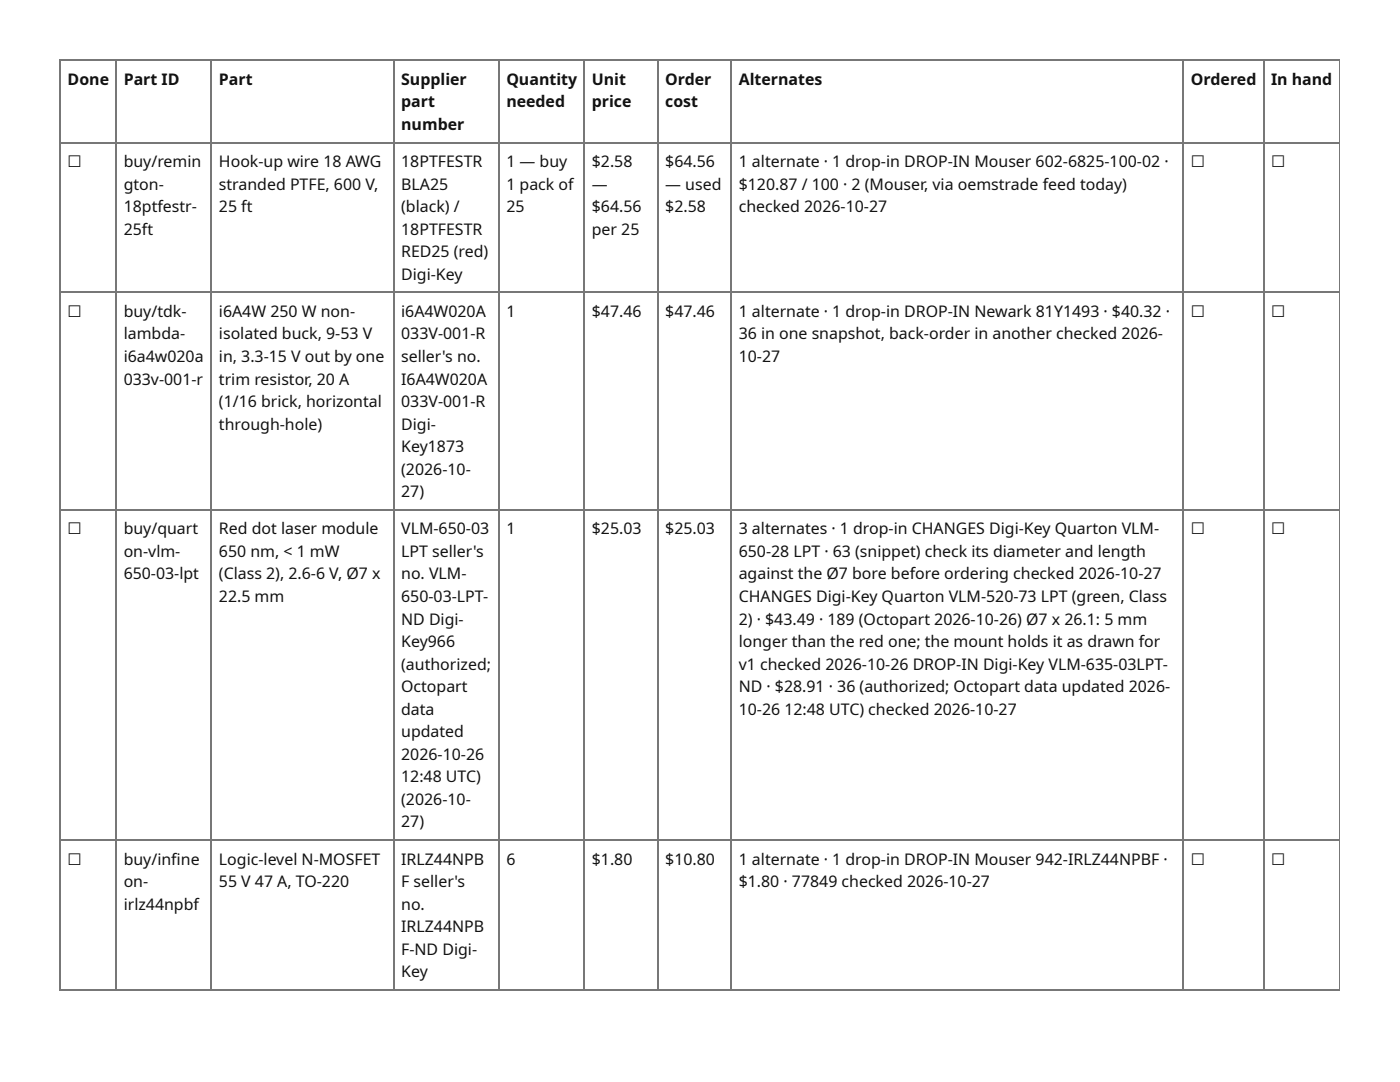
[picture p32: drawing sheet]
<svg xmlns="http://www.w3.org/2000/svg" width="279mm" height="216mm" viewBox="0 0 279 216" stroke-linecap="round" stroke-linejoin="round" font-family="sans-serif">
<defs><g id="words">
<g font-size="3.2" fill="#111">
<text x="13.5" y="16.9">Done</text>
<text x="24.7" y="16.9">Part ID</text>
<text x="43.7" y="16.9">Part</text>
<text x="80.1" y="16.9">Supplier</text>
<text x="101.1" y="16.9">Quantity</text>
<text x="118.1" y="16.9">Unit</text>
<text x="132.8" y="16.9">Order</text>
<text x="147.4" y="16.9">Alternates</text>
<text x="237.7" y="16.9">Ordered</text>
<text x="253.7" y="16.9">In hand</text>
<text x="80.1" y="21.4">part</text>
<text x="101.1" y="21.4">needed</text>
<text x="118.1" y="21.4">price</text>
<text x="132.8" y="21.4">cost</text>
<text x="80.1" y="25.9">number</text>
<text x="13.5" y="33.3">☐</text>
<text x="24.7" y="33.3">buy/remin</text>
<text x="43.7" y="33.3">Hook-up wire 18 AWG</text>
<text x="80.1" y="33.3">18PTFESTR</text>
<text x="101.1" y="33.3">1 — buy</text>
<text x="118.1" y="33.3">$2.58</text>
<text x="132.8" y="33.3">$64.56</text>
<text x="147.4" y="33.3">1 alternate · 1 drop-in DROP-IN Mouser 602-6825-100-02 ·</text>
<text x="237.7" y="33.3">☐</text>
<text x="253.7" y="33.3">☐</text>
<text x="24.7" y="37.8">gton-</text>
<text x="43.7" y="37.8">stranded PTFE, 600 V,</text>
<text x="80.1" y="37.8">BLA25</text>
<text x="101.1" y="37.8">1 pack of</text>
<text x="118.1" y="37.8">—</text>
<text x="132.8" y="37.8">— used</text>
<text x="147.4" y="37.8">$120.87 / 100 · 2 (Mouser, via oemstrade feed today)</text>
<text x="24.7" y="42.3">18ptfestr-</text>
<text x="24.7" y="46.8">25ft</text>
<text x="43.7" y="42.3">25 ft</text>
<text x="80.1" y="42.3">(black) /</text>
<text x="80.1" y="46.8">18PTFESTR</text>
<text x="101.1" y="42.3">25</text>
<text x="118.1" y="42.3">$64.56</text>
<text x="118.1" y="46.8">per 25</text>
<text x="132.8" y="42.3">$2.58</text>
<text x="147.4" y="42.3">checked 2026-10-27</text>
<text x="80.1" y="51.3">RED25 (red)</text>
<text x="80.1" y="55.8">Digi-Key</text>
<text x="13.5" y="63.2">☐</text>
<text x="24.7" y="63.2">buy/tdk-</text>
<text x="43.7" y="63.2">i6A4W 250 W non-</text>
<text x="80.1" y="63.2">i6A4W020A</text>
<text x="101.1" y="63.2">1</text>
<text x="118.1" y="63.2">$47.46</text>
<text x="132.8" y="63.2">$47.46</text>
<text x="147.4" y="63.2">1 alternate · 1 drop-in DROP-IN Newark 81Y1493 · $40.32 ·</text>
<text x="237.7" y="63.2">☐</text>
<text x="253.7" y="63.2">☐</text>
<text x="24.7" y="67.7">lambda-</text>
<text x="43.7" y="67.7">isolated buck, 9-53 V</text>
<text x="80.1" y="67.7">033V-001-R</text>
<text x="147.4" y="67.7">36 in one snapshot, back-order in another checked 2026-</text>
<text x="24.7" y="72.2">i6a4w020a</text>
<text x="24.7" y="76.7">033v-001-r</text>
<text x="43.7" y="72.2">in, 3.3-15 V out by one</text>
<text x="43.7" y="76.7">trim resistor, 20 A</text>
<text x="80.1" y="72.2">seller's no.</text>
<text x="80.1" y="76.7">I6A4W020A</text>
<text x="147.4" y="72.2">10-27</text>
<text x="43.7" y="81.2">(1/16 brick, horizontal</text>
<text x="80.1" y="81.2">033V-001-R</text>
<text x="43.7" y="85.7">through-hole)</text>
<text x="80.1" y="85.7">Digi-</text>
<text x="80.1" y="90.2">Key1873</text>
<text x="80.1" y="94.7">(2026-10-</text>
<text x="80.1" y="99.2">27)</text>
<text x="13.5" y="106.6">☐</text>
<text x="24.7" y="106.6">buy/quart</text>
<text x="43.7" y="106.6">Red dot laser module</text>
<text x="80.1" y="106.6">VLM-650-03</text>
<text x="101.1" y="106.6">1</text>
<text x="118.1" y="106.6">$25.03</text>
<text x="132.8" y="106.6">$25.03</text>
<text x="147.4" y="106.6">3 alternates · 1 drop-in CHANGES Digi-Key Quarton VLM-</text>
<text x="237.7" y="106.6">☐</text>
<text x="253.7" y="106.6">☐</text>
<text x="24.7" y="111.1">on-vlm-</text>
<text x="43.7" y="111.1">650 nm, &lt; 1 mW</text>
<text x="80.1" y="111.1">LPT seller's</text>
<text x="147.4" y="111.1">650-28 LPT · 63 (snippet) check its diameter and length</text>
<text x="24.7" y="115.6">650-03-lpt</text>
<text x="43.7" y="115.6">(Class 2), 2.6-6 V, Ø7 x</text>
<text x="80.1" y="115.6">no. VLM-</text>
<text x="147.4" y="115.6">against the Ø7 bore before ordering checked 2026-10-27</text>
<text x="43.7" y="120.1">22.5 mm</text>
<text x="80.1" y="120.1">650-03-LPT-</text>
<text x="80.1" y="124.6">ND Digi-</text>
<text x="147.4" y="120.1">CHANGES Digi-Key Quarton VLM-520-73 LPT (green, Class</text>
<text x="147.4" y="124.6">2) · $43.49 · 189 (Octopart 2026-10-26) Ø7 x 26.1: 5 mm</text>
<text x="80.1" y="129.1">Key966</text>
<text x="147.4" y="129.1">longer than the red one; the mount holds it as drawn for</text>
<text x="80.1" y="133.6">(authorized;</text>
<text x="147.4" y="133.6">v1 checked 2026-10-26 DROP-IN Digi-Key VLM-635-03LPT-</text>
<text x="80.1" y="138.1">Octopart</text>
<text x="80.1" y="142.6">data</text>
<text x="147.4" y="138.1">ND · $28.91 · 36 (authorized; Octopart data updated 2026-</text>
<text x="147.4" y="142.6">10-26</text>
<text x="156.5" y="142.6">12:48 UTC) checked 2026-10-27</text>
<text x="80.1" y="147.1">updated</text>
<text x="80.1" y="151.6">2026-10-26</text>
<text x="80.1" y="156.1">12:48 UTC)</text>
<text x="80.1" y="160.6">(2026-10-</text>
<text x="80.1" y="165.1">27)</text>
<text x="13.5" y="172.5">☐</text>
<text x="24.7" y="172.5">buy/infi ne</text>
<text x="43.7" y="172.5">Logic-level N-MOSFET</text>
<text x="80.1" y="172.5">IRLZ44NPB</text>
<text x="101.1" y="172.5">6</text>
<text x="118.1" y="172.5">$1.80</text>
<text x="132.8" y="172.5">$10.80</text>
<text x="147.4" y="172.5">1 alternate · 1 drop-in DROP-IN Mouser 942-IRLZ44NPBF ·</text>
<text x="237.7" y="172.5">☐</text>
<text x="253.7" y="172.5">☐</text>
<text x="24.7" y="177">on-</text>
<text x="43.7" y="177">55 V 47 A, TO-220</text>
<text x="80.1" y="177">F seller's</text>
<text x="147.4" y="177">$1.80 · 77849 checked 2026-10-27</text>
<text x="24.7" y="181.5">irlz44npbf</text>
<text x="80.1" y="181.5">no.</text>
<text x="80.1" y="186">IRLZ44NPB</text>
<text x="80.1" y="190.5">F-ND Digi-</text>
<text x="80.1" y="195">Key</text>
</g>
</g></defs>
<g fill="none" stroke="#777" stroke-width=".26">
<path d="M11.9 12h255.5M12 11.9v185.7M23.2 11.9v185.7M42.2 11.9v185.7M78.7 11.9v185.7M99.6 11.9v185.7M116.5 11.9v185.7M131.4 11.9v185.7M145.9 11.9v185.7M236.1 11.9v185.7M252.3 11.9v185.7M11.9 28.4h255.5"/>
<path d="M11.9 58.3h255.5M11.9 101.7h255.5M11.9 167.6h255.5M11.9 197.5h255.5"/>
</g>
<path d="M267.3 11.9v185.7" fill="none" stroke="#777" stroke-width=".2"/>
<use href="#words"/>
</svg>
